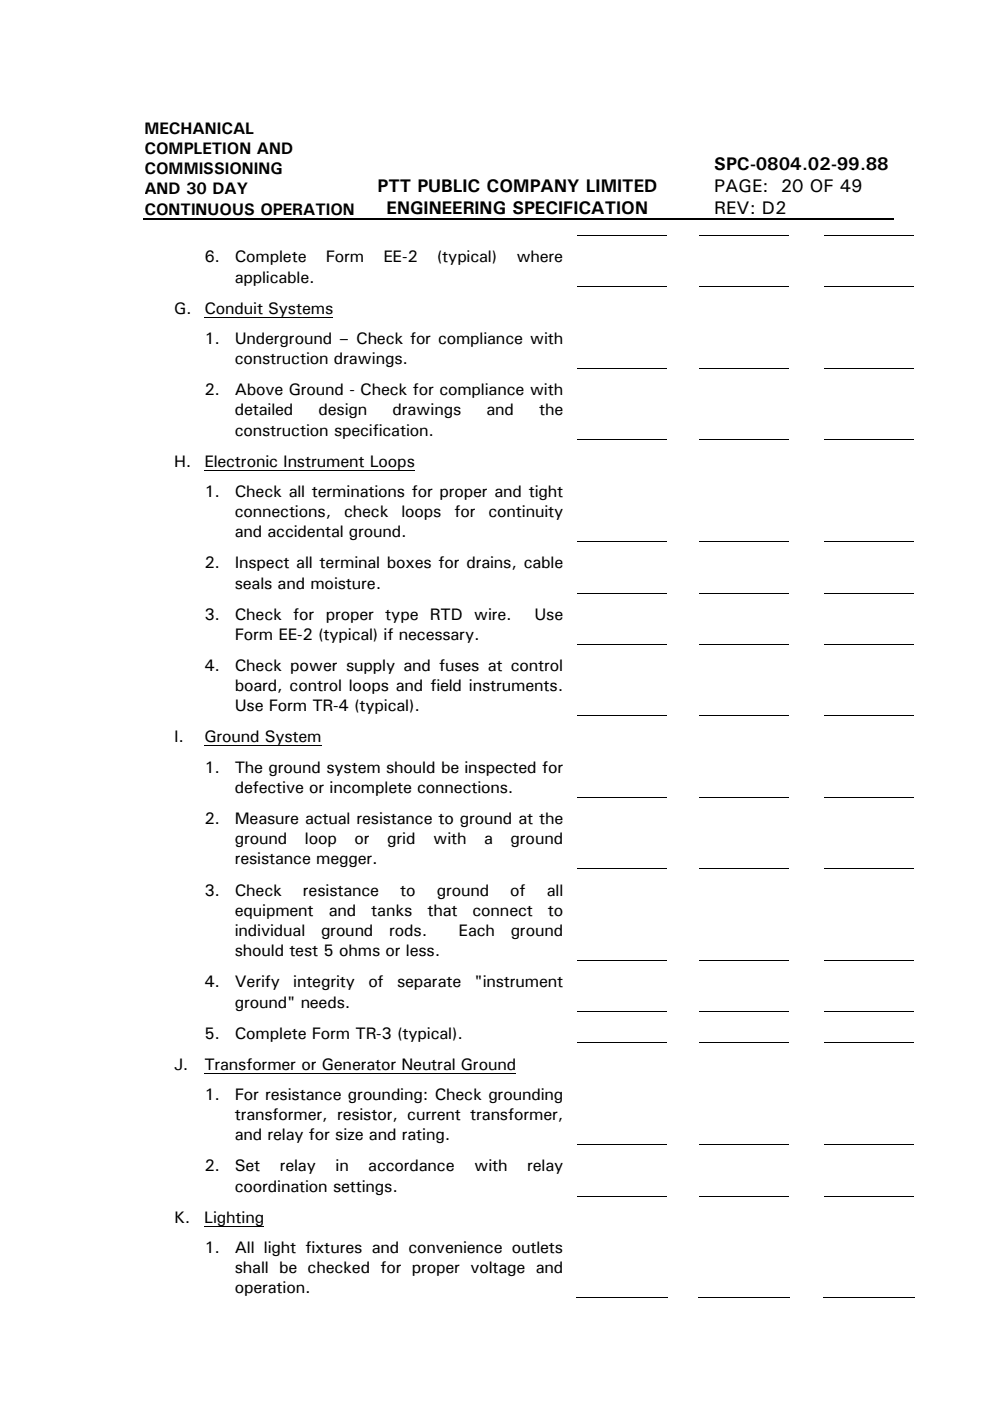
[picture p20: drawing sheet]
<svg xmlns="http://www.w3.org/2000/svg" width="210mm" height="297mm" viewBox="0 0 210 297" stroke-linecap="round" stroke-linejoin="round" font-family="sans-serif">
<defs><g id="words">
<g font-size="3.9">
<text x="80.1" y="40.7">PTT PUBLIC COMPANY LIMITED</text>
<text x="151.4" y="40.7">PAGE: 20 OF 49</text>
<text x="151.4" y="36">SPC-0804.02-99.88</text>
<text x="82" y="45.4">ENGINEERING SPECIFICATION</text>
<text x="151.4" y="45.4">REV: D2</text>
</g>
<g font-size="3.5">
<text x="30.6" y="28.4">MECHANICAL</text>
<text x="30.6" y="32.7">COMPLETION AND</text>
<text x="30.6" y="36.9">COMMISSIONING</text>
<text x="30.6" y="41.2">AND 30 DAY</text>
<text x="30.6" y="45.5">CONTINUOUS OPERATION</text>
<text x="43.3" y="55.6">6.</text>
<text x="49.8" y="55.6">Complete</text>
<text x="49.8" y="59.9">applicable.</text>
<text x="69.1" y="55.6">Form</text>
<text x="81.3" y="55.6">EE-2</text>
<text x="92.6" y="55.6">(typical)</text>
<text x="109.5" y="55.6">where</text>
<text x="36.9" y="66.5">G.</text>
<text x="43.3" y="66.5">Conduit Systems</text>
<text x="43.3" y="72.9">1.</text>
<text x="49.8" y="72.9">Underground – Check for compliance with</text>
<text x="49.8" y="77.2">construction drawings.</text>
<text x="43.3" y="83.8">2.</text>
<text x="49.8" y="83.8">Above Ground - Check for compliance with</text>
<text x="49.8" y="88.1">detailed</text>
<text x="67.5" y="88.1">design</text>
<text x="83.2" y="88.1">drawings</text>
<text x="103.1" y="88.1">and</text>
<text x="114.3" y="88.1">the</text>
<text x="49.8" y="92.4">construction specification.</text>
<text x="36.9" y="98.9">H.</text>
<text x="43.3" y="98.9">Electronic Instrument Loops</text>
<text x="43.3" y="105.3">1.</text>
<text x="49.8" y="105.3">Check all terminations for proper and tight</text>
<text x="49.8" y="109.6">connections,</text>
<text x="49.8" y="113.9">and accidental ground.</text>
<text x="73" y="109.6">check</text>
<text x="85.1" y="109.6">loops</text>
<text x="96.4" y="109.6">for</text>
<text x="103.6" y="109.6">continuity</text>
<text x="43.3" y="120.5">2.</text>
<text x="49.8" y="120.5">Inspect all terminal boxes for drains, cable</text>
<text x="49.8" y="124.8">seals and moisture.</text>
<text x="43.3" y="131.4">3.</text>
<text x="49.8" y="131.4">Check for proper type RTD wire.</text>
<text x="113.3" y="131.4">Use</text>
<text x="49.8" y="135.7">Form EE-2 (typical) if necessary.</text>
<text x="43.3" y="142.3">4.</text>
<text x="49.8" y="142.3">Check power supply and fuses at control</text>
<text x="49.8" y="146.5">board, control loops and field instruments.</text>
<text x="49.8" y="150.8">Use Form TR-4 (typical).</text>
<text x="36.9" y="157.4">I.</text>
<text x="43.3" y="157.4">Ground System</text>
<text x="43.3" y="163.8">1.</text>
<text x="49.8" y="163.8">The ground system should be inspected for</text>
<text x="49.8" y="168.1">defective or incomplete connections.</text>
<text x="43.3" y="174.7">2.</text>
<text x="49.8" y="174.7">Measure actual resistance to ground at the</text>
<text x="49.8" y="179">ground</text>
<text x="64.7" y="179">loop</text>
<text x="75.1" y="179">or</text>
<text x="82.1" y="179">grid</text>
<text x="91.8" y="179">with</text>
<text x="102.6" y="179">a</text>
<text x="108.3" y="179">ground</text>
<text x="49.8" y="183.3">resistance megger.</text>
<text x="43.3" y="189.9">3.</text>
<text x="49.8" y="189.9">Check</text>
<text x="64.2" y="189.9">resistance</text>
<text x="84.8" y="189.9">to</text>
<text x="92.6" y="189.9">ground</text>
<text x="108.2" y="189.9">of</text>
<text x="115.9" y="189.9">all</text>
<text x="49.8" y="194.2">equipment</text>
<text x="69.7" y="194.2">and</text>
<text x="78.7" y="194.2">tanks</text>
<text x="90.6" y="194.2">that</text>
<text x="100.2" y="194.2">connect</text>
<text x="116.2" y="194.2">to</text>
<text x="49.8" y="198.5">individual</text>
<text x="49.8" y="202.7">should test 5 ohms or less.</text>
<text x="68.1" y="198.5">ground</text>
<text x="82.5" y="198.5">rods.</text>
<text x="97.2" y="198.5">Each</text>
<text x="108.3" y="198.5">ground</text>
<text x="43.3" y="209.3">4.</text>
<text x="49.8" y="209.3">Verify</text>
<text x="62.2" y="209.3">integrity</text>
<text x="78.1" y="209.3">of</text>
<text x="84.2" y="209.3">separate</text>
<text x="100.6" y="209.3">&quot;instrument</text>
<text x="49.8" y="213.6">ground&quot; needs.</text>
<text x="43.3" y="220.2">5.</text>
<text x="49.8" y="220.2">Complete Form TR-3 (typical).</text>
<text x="36.9" y="226.8">J.</text>
<text x="43.3" y="226.8">Transformer or Generator Neutral Ground</text>
<text x="43.3" y="233.2">1.</text>
<text x="49.8" y="233.2">For resistance grounding: Check grounding</text>
<text x="49.8" y="237.5">transformer, resistor, current transformer,</text>
<text x="49.8" y="241.8">and relay for size and rating.</text>
<text x="43.3" y="248.3">2.</text>
<text x="49.8" y="248.3">Set</text>
<text x="59.3" y="248.3">relay</text>
<text x="71.1" y="248.3">in</text>
<text x="78.1" y="248.3">accordance</text>
<text x="100.5" y="248.3">with</text>
<text x="111.8" y="248.3">relay</text>
<text x="49.8" y="252.6">coordination settings.</text>
<text x="36.9" y="259.2">K.</text>
<text x="43.3" y="259.2">Lighting</text>
<text x="43.3" y="265.6">1.</text>
<text x="49.8" y="265.6">All light fixtures and convenience outlets</text>
<text x="49.8" y="269.9">shall be checked for proper voltage and</text>
<text x="49.8" y="274.2">operation.</text>
</g>
</g></defs>
<path d="M30.4 46.5h45.3" fill="none" stroke="#000" stroke-width=".25"/>
<path d="M75.7 18.1h.3v28.3h-.3z" fill="#fff"/>
<path d="M75.7 46.5h67.7" fill="none" stroke="#000" stroke-width=".25"/>
<path d="M143.4 18.1h.3v28.3h-.3z" fill="#fff"/>
<path d="M143.4 46.5h45.8" fill="none" stroke="#000" stroke-width=".25"/>
<path d="M189.2 18.1h.2v28.5h-.2z" fill="#fff"/>
<path d="M189.2 46.4h.2v.2h-.2z" fill="#000"/>
<g fill="none" stroke="#000" stroke-width=".21">
<path d="M122.4 50h19.1M148.2 50h19M174.8 50h19.1M43.3 67.2h27.3M122.4 60.8h19.1M122.4 78.1h19.1M148.2 60.8h19M148.2 78.1h19M174.8 60.8h19.1M174.8 78.1h19.1M43.3 99.7h44.6M122.4 93.3h19.1"/>
<path d="M148.2 93.3h19M174.8 93.3h19.1M122.4 114.9h19.1M148.2 114.9h19M174.8 114.9h19.1M122.4 125.7h19.1M122.4 136.6h19.1M148.2 125.7h19M148.2 136.6h19M174.8 125.7h19.1M174.8 136.6h19.1M43.3 158.1h24.9"/>
<path d="M122.4 151.8h19.1M148.2 151.8h19M174.8 151.8h19.1M122.4 169.1h19.1M148.2 169.1h19M174.8 169.1h19.1M122.4 184.2h19.1M148.2 184.2h19M174.8 184.2h19.1M122.4 203.7h19.1M122.4 214.5h19.1M148.2 203.7h19"/>
<path d="M148.2 214.5h19M174.8 203.7h19.1M174.8 214.5h19.1M43.3 227.5h66.1M122.4 221.1h19.1M148.2 221.1h19M174.8 221.1h19.1M43.3 260h12.7M122.4 242.7h19.1M122.4 253.6h19.1M148.2 242.7h19M148.2 253.6h19"/>
<path d="M174.8 242.7h19.1M174.8 253.6h19.1M122.3 275.2h19.3M148.1 275.2h19.3M174.7 275.2h19.3"/>
</g>
<use href="#words"/>
</svg>
